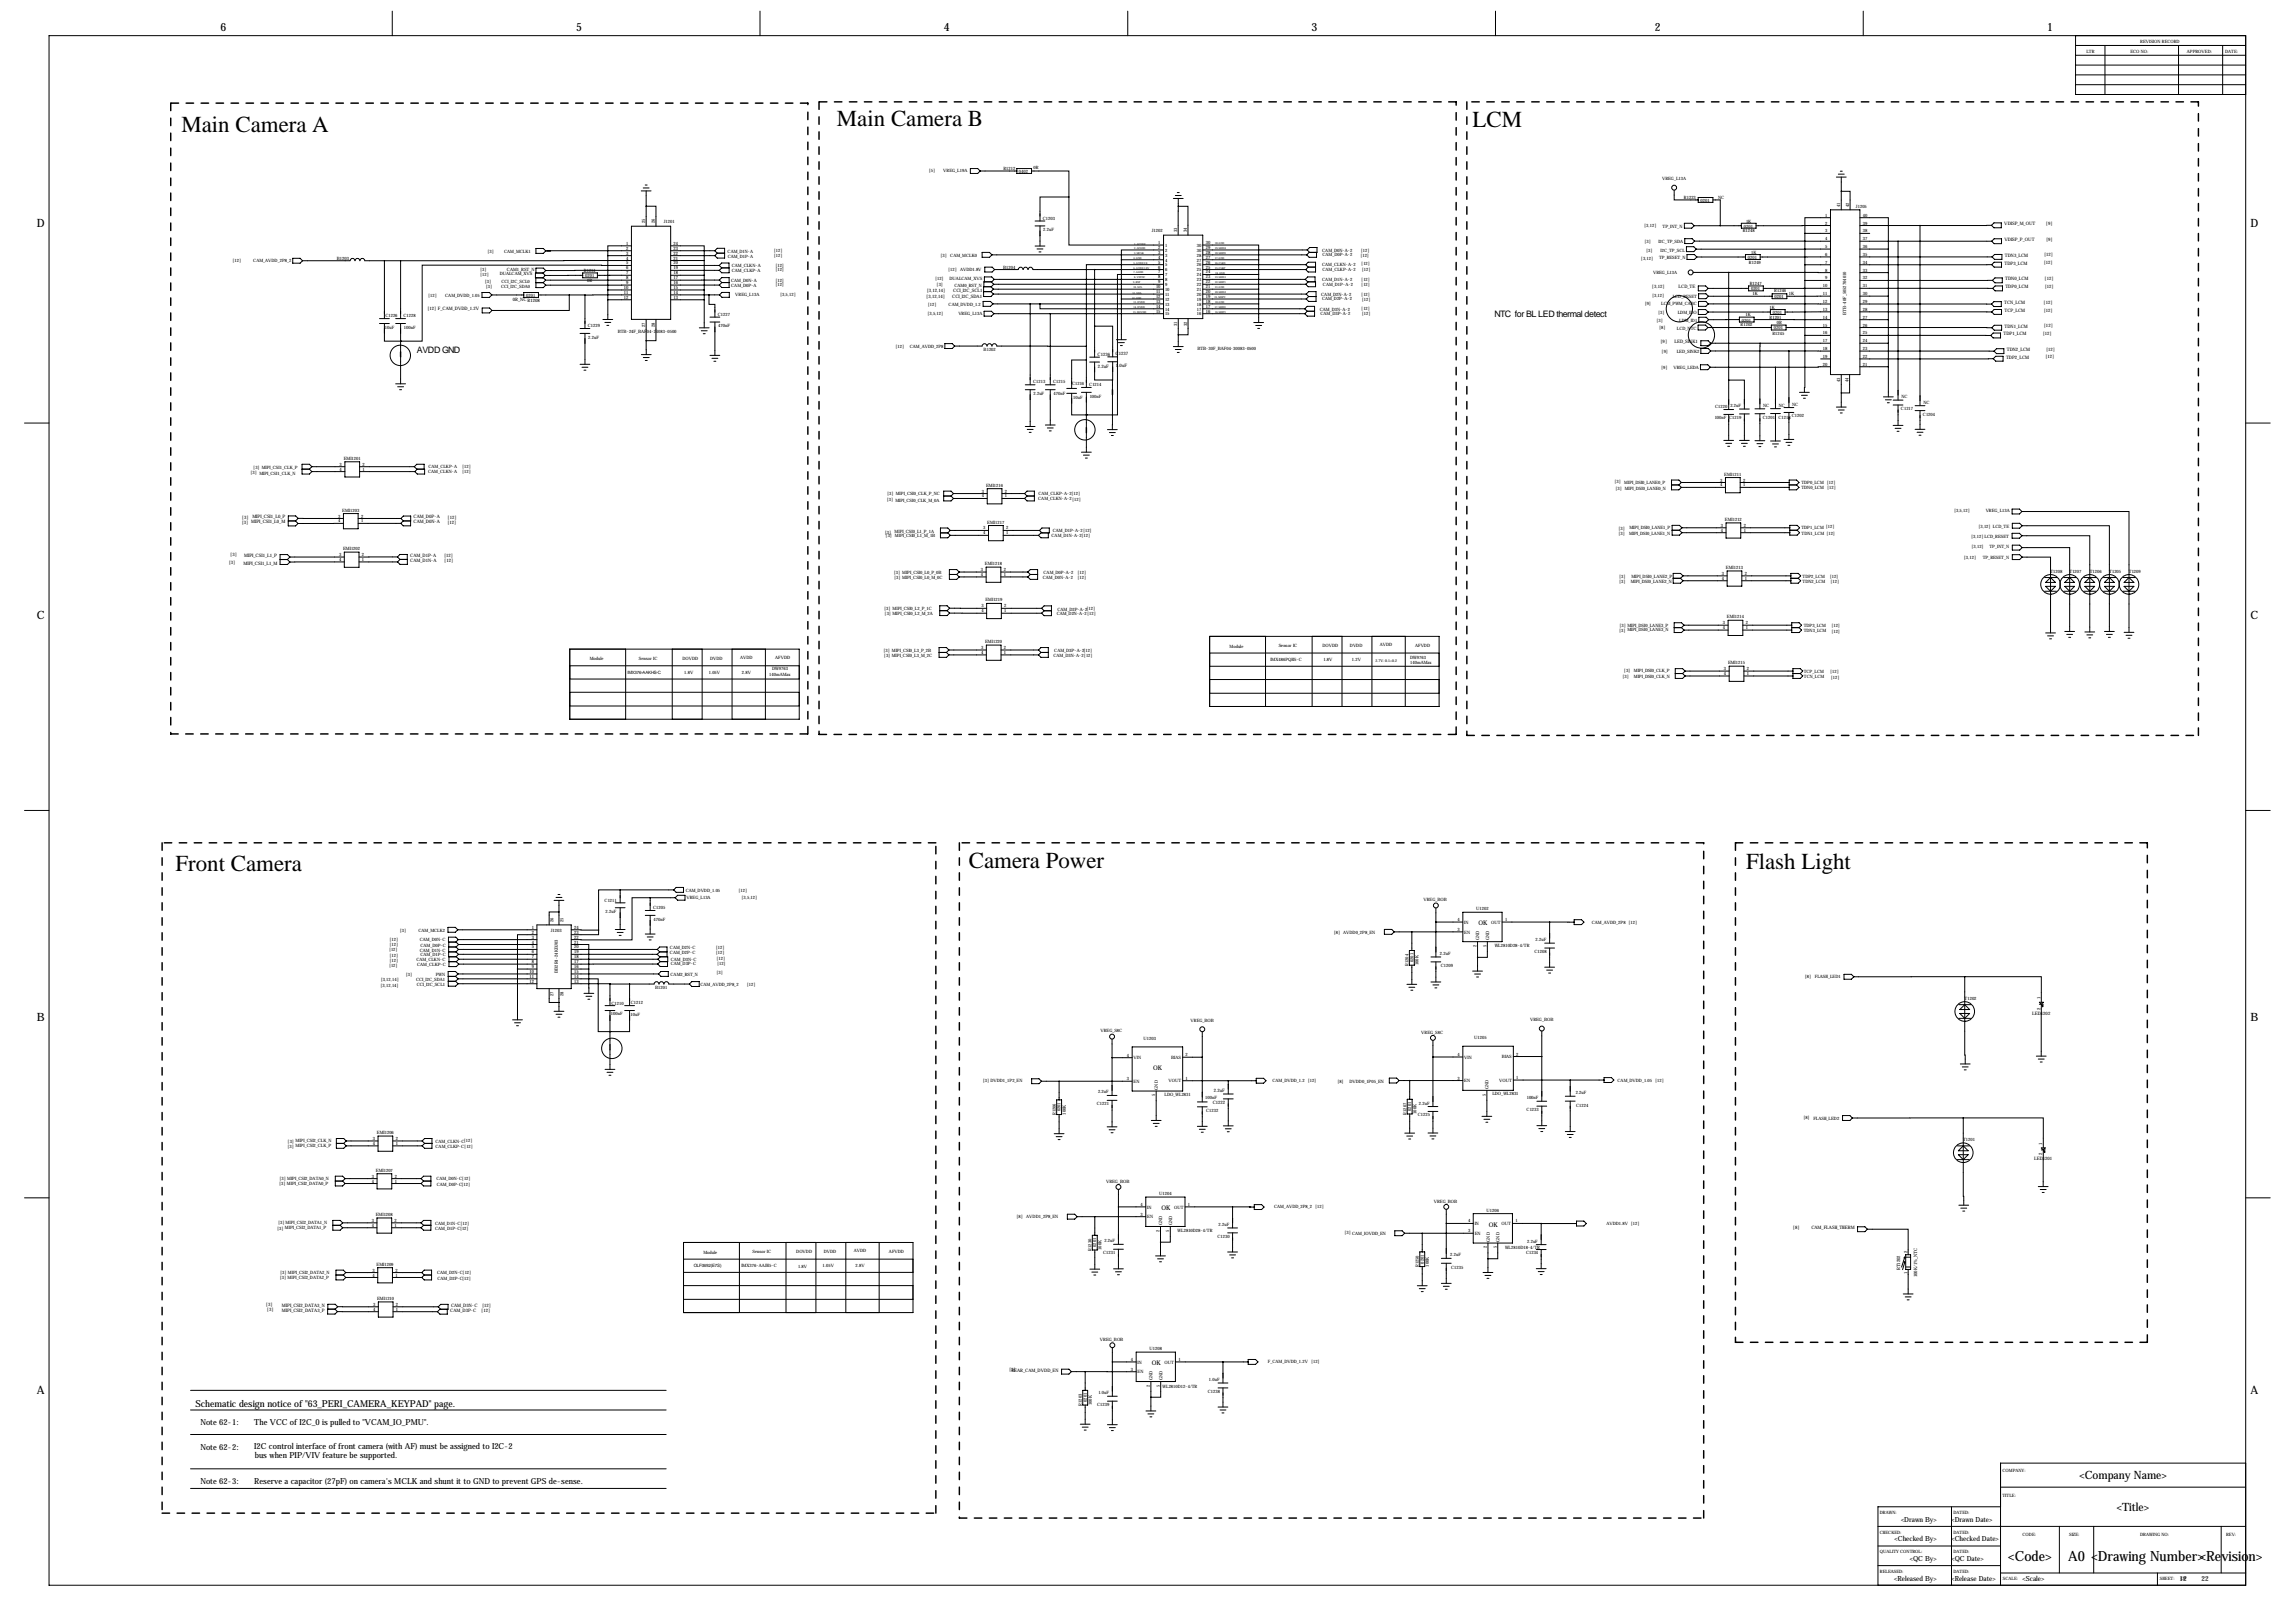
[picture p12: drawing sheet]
<svg xmlns="http://www.w3.org/2000/svg" width="1189mm" height="841mm" viewBox="0 0 1189 841" stroke-linecap="round" stroke-linejoin="round" font-family="sans-serif">
<defs><g id="words">
<g font-size="11.9">
<text x="434" y="65">Main Camera B</text>
<text x="763" y="66">LCM</text>
<text x="94" y="68">Main Camera A</text>
<text x="502" y="450">Camera Power</text>
<text x="91" y="451">Front Camera</text>
<text x="904" y="450">Flash Light</text>
</g>
<g font-size="7.3">
<text x="1040" y="809">&lt;Code&gt;</text>
<text x="1071" y="809">A0 &lt;Drawing Number&gt;&lt;Revision&gt;</text>
</g>
<g font-size="5.9">
<text x="114" y="16">6</text>
<text x="298" y="16">5</text>
<text x="489" y="16">4</text>
<text x="679" y="16">3</text>
<text x="857" y="16">2</text>
<text x="1060" y="16">1</text>
<text x="19" y="118">D</text>
<text x="1166" y="118">D</text>
<text x="19" y="321">C</text>
<text x="1166" y="321">C</text>
<text x="19" y="529">B</text>
<text x="1166" y="529">B</text>
<text x="19" y="722">A</text>
<text x="1166" y="722">A</text>
<text x="1077" y="766">&lt;Company Name&gt;</text>
<text x="1097" y="783">&lt;Title&gt;</text>
</g>
<text font-size="4.9" x="101" y="729">Schematic design notice of &quot;63_PERI_CAMERA_KEYPAD&quot; page.</text>
<g font-size="4.6">
<text x="774" y="164">NTC for BL LED thermal detect</text>
<text x="216" y="183">AVDD GND</text>
</g>
<g font-size="4.3">
<text x="104" y="738">Note 62-1:</text>
<text x="132" y="738">The VCC of I2C_0 is pulled to &quot;VCAM_IO_PMU&quot;.</text>
<text x="104" y="751">Note 62-2:</text>
<text x="132" y="750">I2C control interface of front camera (with AF) must be assigned to I2C-2</text>
<text x="132" y="755">bus when PIP/VIV feature be supported.</text>
<text x="104" y="769">Note 62-3:</text>
<text x="132" y="769">Reserve a capacitor (27pF) on camera's MCLK and shunt it to GND to prevent GPS de-sense.</text>
</g>
<g font-size="3.6">
<text x="985" y="788">&lt;Drawn By&gt;</text>
<text x="1011" y="788">&lt;Drawn Date&gt;</text>
<text x="981" y="798">&lt;Checked By&gt;</text>
<text x="1011" y="798">&lt;Checked Date&gt;</text>
<text x="989" y="809">&lt;QC By&gt;</text>
<text x="1011" y="809">&lt;QC Date&gt;</text>
<text x="981" y="819">&lt;Released By&gt;</text>
<text x="1011" y="819">&lt;Release Date&gt;</text>
<text x="1048" y="819">&lt;Scale&gt;</text>
<text x="1129" y="819">12</text>
<text x="1140" y="819">22</text>
</g>
<g font-size="3.3">
<text x="766" y="479">OK</text>
<text x="597" y="554">OK</text>
<text x="602" y="627">OK</text>
<text x="771" y="635">OK</text>
<text x="597" y="707">OK</text>
</g>
<g font-size="2.4">
<text x="1038" y="117">VDISP_M_OUT</text>
<text x="1060" y="117">[9]</text>
<text x="1038" y="125">VDISP_P_OUT</text>
<text x="1060" y="125">[9]</text>
<text x="1038" y="137">TDP3_LCM</text>
<text x="1039" y="133">TDN3_LCM</text>
<text x="1059" y="137">[12]</text>
<text x="1059" y="133">[12]</text>
<text x="856" y="149">[3,12]</text>
<text x="870" y="149">LCD_TE</text>
<text x="1039" y="145">TDN0_LCM</text>
<text x="1039" y="149">TDP0_LCM</text>
<text x="1059" y="145">[12]</text>
<text x="1059" y="149">[12]</text>
<text x="266" y="156">0R_NC</text>
<text x="480" y="154">[3,12,14]</text>
<text x="480" y="151">[3,12,14]</text>
<text x="493" y="154">CCI_I2C_SDA1</text>
<text x="494" y="151">CCI_I2C_SCL1</text>
<text x="221" y="161">[12] F_CAM_DVDD_1.2V</text>
<text x="273" y="157">R1208</text>
<text x="1038" y="158">TCN_LCM</text>
<text x="1038" y="162">TCP_LCM</text>
<text x="1059" y="157">[12]</text>
<text x="1059" y="161">[12]</text>
<text x="1038" y="174">TDP1_LCM</text>
<text x="1038" y="170">TDN1_LCM</text>
<text x="1058" y="174">[12]</text>
<text x="1059" y="170">[12]</text>
<text x="860" y="178">[9]</text>
<text x="867" y="178">LED_SINK1</text>
<text x="569" y="184">C1236</text>
<text x="578" y="184">C1237</text>
<text x="1039" y="186">TDP2_LCM</text>
<text x="1040" y="182">TDN2_LCM</text>
<text x="1060" y="186">[12]</text>
<text x="1060" y="182">[12]</text>
<text x="569" y="190">2.2uF</text>
<text x="578" y="190">1.0uF</text>
<text x="125" y="269">[3]</text>
<text x="131" y="269">MIPI_CSI1_L0_P</text>
<text x="214" y="269">CAM_D0P-A</text>
<text x="232" y="269">[12]</text>
<text x="125" y="271">[3] MIPI_CSI1_L0_M</text>
<text x="214" y="271">CAM_D0N-A</text>
<text x="232" y="271">[12]</text>
<text x="118" y="292">[3]</text>
<text x="119" y="288">[3]</text>
<text x="126" y="292">MIPI_CSI1_L1_M</text>
<text x="126" y="289">MIPI_CSI1_L1_P</text>
<text x="212" y="288">CAM_D1P-A</text>
<text x="213" y="291">CAM_D1N-A</text>
<text x="230" y="289">[12]</text>
<text x="230" y="291">[12]</text>
<text x="1057" y="518" transform="rotate(-90 1057 518)">1</text>
<text x="1053" y="526">LED1202</text>
<text x="1057" y="523" transform="rotate(-90 1057 523)">2</text>
<text x="629" y="566">2.2uF</text>
<text x="628" y="572">C1222</text>
<text x="1058" y="593" transform="rotate(-90 1058 593)">1</text>
<text x="1058" y="598" transform="rotate(-90 1058 598)">2</text>
<text x="1054" y="601">LED1201</text>
<text x="929" y="637">[8]</text>
<text x="938" y="637">CAM_FLASH_THERM</text>
<text x="988" y="649" transform="rotate(-90 988 649)">2</text>
<text x="984" y="658" transform="rotate(-90 984 658)">RT1202</text>
<text x="988" y="660" transform="rotate(-90 988 660)">1</text>
<text x="993" y="662" transform="rotate(-90 993 662)">100K/1%_NTC</text>
<text x="138" y="677">[3]</text>
<text x="146" y="677">MIPI_CSI2_DATA3_N</text>
<text x="234" y="677">CAM_D3N-C</text>
<text x="250" y="677">[12]</text>
<text x="138" y="679">[3]</text>
<text x="146" y="679">MIPI_CSI2_DATA3_P</text>
<text x="233" y="679">CAM_D3P-C</text>
<text x="249" y="680">[12]</text>
<text x="523" y="710">[3]</text>
<text x="524" y="710">REAR_CAM_DVDD_EN</text>
</g>
<g font-size="2.3">
<text x="1109" y="22">REVISION RECORD</text>
<text x="1081" y="27">LTR</text>
<text x="1104" y="27">ECO NO:</text>
<text x="1133" y="27">APPROVED:</text>
<text x="1153" y="27">DATE:</text>
<text x="481" y="89">[5]</text>
<text x="489" y="89">VREG_L19A</text>
<text x="520" y="88">R1212</text>
<text x="528" y="90">0402</text>
<text x="535" y="88">0R</text>
<text x="861" y="93">VREG_L13A</text>
<text x="872" y="103">R1223</text>
<text x="881" y="105">0201</text>
<text x="890" y="103">NC</text>
<text x="953" y="107" transform="rotate(-90 953 107)">41</text>
<text x="958" y="107" transform="rotate(-90 958 107)">42</text>
<text x="961" y="108">J1205</text>
<text x="540" y="114">C1203</text>
<text x="946" y="112">1</text>
<text x="965" y="112">40</text>
<text x="334" y="116" transform="rotate(-90 334 116)">25</text>
<text x="339" y="116" transform="rotate(-90 339 116)">26</text>
<text x="344" y="116">J1201</text>
<text x="540" y="120">2.2uF</text>
<text x="852" y="118">[3,12]</text>
<text x="861" y="118">TP_INT_N</text>
<text x="903" y="118">0201</text>
<text x="904" y="115">1K</text>
<text x="946" y="116">2</text>
<text x="965" y="116">39</text>
<text x="597" y="120">J1202</text>
<text x="610" y="120" transform="rotate(-90 610 120)">33</text>
<text x="615" y="120" transform="rotate(-90 615 120)">34</text>
<text x="852" y="126">[3]</text>
<text x="859" y="126">I2C_TP_SDA</text>
<text x="903" y="120">R1248</text>
<text x="946" y="120">3</text>
<text x="946" y="124">4</text>
<text x="965" y="120">38</text>
<text x="965" y="124">37</text>
<text x="252" y="131">[3]</text>
<text x="261" y="131">CAM_MCLK1</text>
<text x="324" y="127">1</text>
<text x="324" y="129">2</text>
<text x="324" y="132">3</text>
<text x="349" y="132">22</text>
<text x="349" y="129">23</text>
<text x="349" y="127">24</text>
<text x="377" y="131">CAM_D1N-A</text>
<text x="401" y="131">[12]</text>
<text x="600" y="132">3</text>
<text x="600" y="129">2</text>
<text x="600" y="126">1</text>
<text x="604" y="130">2</text>
<text x="604" y="128">1</text>
<text x="620" y="130">30</text>
<text x="620" y="128">30</text>
<text x="625" y="132">28</text>
<text x="625" y="129">29</text>
<text x="625" y="126">30</text>
<text x="685" y="130">CAM_D0N-A-2</text>
<text x="705" y="131">[12]</text>
<text x="853" y="130">[3]</text>
<text x="860" y="130">I2C_TP_SCL</text>
<text x="907" y="132">1K</text>
<text x="946" y="129">5</text>
<text x="965" y="129">36</text>
<text x="120" y="136">[12]</text>
<text x="131" y="136">CAM_AVDD_2P8_2</text>
<text x="175" y="135">B1203</text>
<text x="324" y="134">4</text>
<text x="324" y="137">5</text>
<text x="349" y="137">20</text>
<text x="349" y="134">21</text>
<text x="377" y="133">CAM_D1P-A</text>
<text x="401" y="133">[12]</text>
<text x="487" y="133">[3]</text>
<text x="492" y="133">CAM_MCLK0</text>
<text x="600" y="134">4</text>
<text x="600" y="137">5</text>
<text x="604" y="135">4</text>
<text x="604" y="138">5</text>
<text x="604" y="133">3</text>
<text x="620" y="135">27</text>
<text x="620" y="138">26</text>
<text x="620" y="133">28</text>
<text x="625" y="134">27</text>
<text x="625" y="137">26</text>
<text x="685" y="138">CAM_CLKN-A-2</text>
<text x="685" y="133">CAM_D0P-A-2</text>
<text x="705" y="133">[12]</text>
<text x="705" y="137">[12]</text>
<text x="850" y="134">[3,12]</text>
<text x="859" y="134">TP_RESET_N</text>
<text x="905" y="134">0201</text>
<text x="906" y="137">R1249</text>
<text x="946" y="133">6</text>
<text x="946" y="137">7</text>
<text x="965" y="133">35</text>
<text x="965" y="137">34</text>
<text x="249" y="140">[3]</text>
<text x="249" y="143">[12]</text>
<text x="259" y="143">DUALCAM_XVS</text>
<text x="263" y="140">CAM1_RST_N</text>
<text x="303" y="141">R1251</text>
<text x="303" y="144">0201</text>
<text x="324" y="140">6</text>
<text x="324" y="142">7</text>
<text x="349" y="142">18</text>
<text x="349" y="140">19</text>
<text x="379" y="139">CAM_CLKN-A</text>
<text x="379" y="141">CAM_CLKP-A</text>
<text x="402" y="138">[12]</text>
<text x="402" y="140">[12]</text>
<text x="491" y="140">[12] AVDD1.8V</text>
<text x="520" y="139">B1204</text>
<text x="600" y="139">6</text>
<text x="600" y="142">7</text>
<text x="604" y="141">6</text>
<text x="604" y="143">7</text>
<text x="620" y="141">25</text>
<text x="620" y="143">24</text>
<text x="625" y="139">25</text>
<text x="625" y="142">24</text>
<text x="685" y="140">CAM_CLKP-A-2</text>
<text x="705" y="140">[12]</text>
<text x="856" y="142">VREG_L13A</text>
<text x="946" y="141">8</text>
<text x="965" y="141">33</text>
<text x="251" y="147">[3]</text>
<text x="252" y="149">[3]</text>
<text x="260" y="149">CCI_I2C_SDA0</text>
<text x="260" y="146">CCI_I2C_SCL0</text>
<text x="304" y="146">0R</text>
<text x="323" y="150">10</text>
<text x="324" y="145">8</text>
<text x="324" y="147">9</text>
<text x="349" y="150">15</text>
<text x="349" y="147">16</text>
<text x="349" y="145">17</text>
<text x="379" y="146">CAM_D0N-A</text>
<text x="379" y="149">CAM_D0P-A</text>
<text x="402" y="146">[12]</text>
<text x="402" y="148">[12]</text>
<text x="484" y="145">[12]</text>
<text x="485" y="148">[3]</text>
<text x="492" y="145">DUALCAM_XVS</text>
<text x="494" y="149">CAM0_RST_N</text>
<text x="599" y="149">10</text>
<text x="600" y="144">8</text>
<text x="600" y="147">9</text>
<text x="604" y="146">8</text>
<text x="604" y="148">9</text>
<text x="620" y="146">23</text>
<text x="620" y="148">22</text>
<text x="625" y="144">23</text>
<text x="625" y="147">22</text>
<text x="625" y="149">21</text>
<text x="685" y="146">CAM_D1N-A-2</text>
<text x="685" y="148">CAM_D1P-A-2</text>
<text x="705" y="146">[12]</text>
<text x="705" y="148">[12]</text>
<text x="906" y="147">R1247</text>
<text x="944" y="149">10</text>
<text x="946" y="145">9</text>
<text x="965" y="145">32</text>
<text x="965" y="149">31</text>
<text x="222" y="154">[12]</text>
<text x="231" y="154">CAM_DVDD_1.05</text>
<text x="273" y="154">0201</text>
<text x="323" y="152">11</text>
<text x="323" y="155">12</text>
<text x="349" y="155">13</text>
<text x="349" y="152">14</text>
<text x="381" y="154">VREG_L13A</text>
<text x="404" y="153">[3,5,12]</text>
<text x="599" y="152">11</text>
<text x="599" y="154">12</text>
<text x="604" y="151">10</text>
<text x="604" y="153">11</text>
<text x="604" y="156">12</text>
<text x="620" y="151">21</text>
<text x="620" y="153">20</text>
<text x="620" y="156">19</text>
<text x="625" y="152">20</text>
<text x="625" y="154">19</text>
<text x="684" y="153">CAM_D2N-A-2</text>
<text x="685" y="156">CAM_D2P-A-2</text>
<text x="705" y="153">[12]</text>
<text x="705" y="156">[12]</text>
<text x="856" y="154">[3,12]</text>
<text x="866" y="154">LCD_RESET</text>
<text x="907" y="150">0201</text>
<text x="908" y="153">1K</text>
<text x="919" y="151">R1246</text>
<text x="919" y="154">0201</text>
<text x="927" y="153">1K</text>
<text x="944" y="153">11</text>
<text x="965" y="153">30</text>
<text x="481" y="158">[12]</text>
<text x="491" y="159">CAM_DVDD_1.2</text>
<text x="599" y="157">13</text>
<text x="599" y="159">14</text>
<text x="599" y="162">15</text>
<text x="604" y="158">13</text>
<text x="604" y="161">14</text>
<text x="620" y="158">18</text>
<text x="620" y="161">17</text>
<text x="625" y="157">18</text>
<text x="625" y="159">17</text>
<text x="625" y="162">16</text>
<text x="684" y="161">CAM_D3N-A-2</text>
<text x="705" y="161">[12]</text>
<text x="852" y="158">[9]</text>
<text x="861" y="158">LCM_PWM_CABC</text>
<text x="917" y="160">1K</text>
<text x="944" y="157">12</text>
<text x="944" y="161">13</text>
<text x="965" y="157">29</text>
<text x="965" y="161">28</text>
<text x="200" y="164">C1226</text>
<text x="209" y="164">C1228</text>
<text x="372" y="164">C1227</text>
<text x="480" y="163">[3,5,12]</text>
<text x="496" y="163">VREG_L13A</text>
<text x="604" y="163">15</text>
<text x="620" y="163">16</text>
<text x="684" y="163">CAM_D3P-A-2</text>
<text x="705" y="163">[12]</text>
<text x="858" y="167">[3]</text>
<text x="859" y="163">[3]</text>
<text x="869" y="163">LDM_IDO</text>
<text x="870" y="167">LDM_ID1</text>
<text x="902" y="167">0201</text>
<text x="904" y="164">1K</text>
<text x="917" y="165">R1201</text>
<text x="918" y="163">0201</text>
<text x="920" y="168">0R</text>
<text x="944" y="165">14</text>
<text x="956" y="163" transform="rotate(-90 956 163)">BTB-40F_5052704010</text>
<text x="965" y="165">27</text>
<text x="199" y="170">10uF</text>
<text x="209" y="170">100nF</text>
<text x="305" y="169">C1229</text>
<text x="320" y="172">BTB-24F_BAF04-24083-0500</text>
<text x="334" y="169" transform="rotate(-90 334 169)">27</text>
<text x="339" y="169" transform="rotate(-90 339 169)">28</text>
<text x="372" y="170">470nF</text>
<text x="610" y="169" transform="rotate(-90 610 169)">31</text>
<text x="615" y="169" transform="rotate(-90 615 169)">32</text>
<text x="860" y="171">[8]</text>
<text x="869" y="171">LCD_NTC</text>
<text x="902" y="169">R1202</text>
<text x="918" y="173">R1245</text>
<text x="919" y="171">0201</text>
<text x="944" y="169">15</text>
<text x="944" y="173">16</text>
<text x="965" y="169">26</text>
<text x="965" y="173">25</text>
<text x="305" y="176">2.2uF</text>
<text x="944" y="177">17</text>
<text x="965" y="177">24</text>
<text x="464" y="180">[12]</text>
<text x="471" y="180">CAM_AVDD_2P8</text>
<text x="510" y="182">B1202</text>
<text x="620" y="181">BTB-30F_BAF04-30083-0500</text>
<text x="861" y="183">[9]</text>
<text x="869" y="183">LED_SINK2</text>
<text x="944" y="181">18</text>
<text x="944" y="185">19</text>
<text x="965" y="181">23</text>
<text x="965" y="185">22</text>
<text x="861" y="191">[9]</text>
<text x="867" y="191">VREG_LEDA</text>
<text x="944" y="189">20</text>
<text x="965" y="189">21</text>
<text x="953" y="198" transform="rotate(-90 953 198)">43</text>
<text x="958" y="198" transform="rotate(-90 958 198)">44</text>
<text x="535" y="199">C1213</text>
<text x="546" y="199">C1215</text>
<text x="555" y="199">C1216</text>
<text x="564" y="200">C1214</text>
<text x="535" y="205">2.2uF</text>
<text x="546" y="205">470nF</text>
<text x="556" y="206">10uF</text>
<text x="564" y="206">100nF</text>
<text x="985" y="206">NC</text>
<text x="996" y="209">NC</text>
<text x="888" y="211">C1220</text>
<text x="896" y="211">2.2uF</text>
<text x="913" y="211">NC</text>
<text x="921" y="211">NC</text>
<text x="928" y="210">NC</text>
<text x="985" y="212">C1217</text>
<text x="996" y="215">C1204</text>
<text x="888" y="217">100nF</text>
<text x="896" y="217">C1219</text>
<text x="913" y="217">C1201</text>
<text x="921" y="217">C1218 C1202</text>
<text x="178" y="238">EMI1201</text>
<text x="130" y="246">[3] MIPI_CSI1_CLK_N</text>
<text x="131" y="243">[3] MIPI_CSI1_CLK_P</text>
<text x="176" y="241">3</text>
<text x="176" y="244">4</text>
<text x="188" y="241">2</text>
<text x="188" y="244">1</text>
<text x="222" y="245">CAM_CLKN-A</text>
<text x="222" y="243">CAM_CLKP-A</text>
<text x="239" y="243">[12]</text>
<text x="239" y="245">[12]</text>
<text x="836" y="250">[3]</text>
<text x="841" y="251">MIPI_DSI0_LANE0_P</text>
<text x="891" y="249">3</text>
<text x="891" y="252">4</text>
<text x="893" y="246">EMI1211</text>
<text x="903" y="249">2</text>
<text x="903" y="252">1</text>
<text x="933" y="251">TDP0_LCM [12]</text>
<text x="459" y="256">[3] MIPI_CSI0_CLK_P_NC</text>
<text x="509" y="255">3</text>
<text x="509" y="258">4</text>
<text x="511" y="252">EMI1216</text>
<text x="521" y="255">2</text>
<text x="521" y="258">1</text>
<text x="538" y="256">CAM_CLKP-A-2[12]</text>
<text x="837" y="254">[3] MIPI_DSI0_LANE0_N</text>
<text x="933" y="253">TDN0_LCM [12]</text>
<text x="459" y="260">[3] MIPI_CSI0_CLK_M_0A</text>
<text x="538" y="259">CAM_CLKN-A-2[12]</text>
<text x="175" y="268">3</text>
<text x="177" y="265">EMI1203</text>
<text x="187" y="268">2</text>
<text x="894" y="270">EMI1212</text>
<text x="1012" y="265">[3,5,12]</text>
<text x="1029" y="265">VREG_L13A</text>
<text x="175" y="271">4</text>
<text x="187" y="271">1</text>
<text x="509" y="274">3</text>
<text x="511" y="271">EMI1217</text>
<text x="521" y="274">2</text>
<text x="545" y="276">CAM_D1P-A-2[12]</text>
<text x="838" y="274">[3]</text>
<text x="844" y="274">MIPI_DSI0_LANE1_P</text>
<text x="891" y="273">3</text>
<text x="891" y="275">4</text>
<text x="903" y="273">2</text>
<text x="903" y="275">1</text>
<text x="933" y="274">TDP1_LCM [12]</text>
<text x="1025" y="274">[3,12] LCD_TE</text>
<text x="458" y="276">[3]</text>
<text x="459" y="278">[3] MIPI_CSI0_L1_M_1B</text>
<text x="463" y="276">MIPI_CSI0_L1_P_1A</text>
<text x="509" y="277">4</text>
<text x="521" y="277">1</text>
<text x="545" y="278">CAM_D1N-A-2[12]</text>
<text x="838" y="277">[3]</text>
<text x="844" y="277">MIPI_DSI0_LANE1_N</text>
<text x="933" y="277">TDN1_LCM [12]</text>
<text x="1021" y="279">[3,12] LCD_RESET</text>
<text x="178" y="285">EMI1202</text>
<text x="1021" y="284">[3,12]</text>
<text x="1031" y="284">TP_INT_N</text>
<text x="176" y="288">3</text>
<text x="176" y="291">4</text>
<text x="188" y="288">2</text>
<text x="188" y="291">1</text>
<text x="510" y="293">EMI1218</text>
<text x="1017" y="290">[3,12]</text>
<text x="1027" y="290">TP_RESET_N</text>
<text x="463" y="297">[3] MIPI_CSI0_L0_P_0B</text>
<text x="463" y="300">[3] MIPI_CSI0_L0_M_0C</text>
<text x="508" y="296">3</text>
<text x="508" y="298">4</text>
<text x="520" y="296">2</text>
<text x="520" y="298">1</text>
<text x="540" y="300">CAM_D0N-A-2</text>
<text x="541" y="297">CAM_D0P-A-2</text>
<text x="558" y="300">[12]</text>
<text x="558" y="297">[12]</text>
<text x="839" y="299">[3]</text>
<text x="845" y="299">MIPI_DSI0_LANE2_P</text>
<text x="892" y="298">3</text>
<text x="894" y="295">EMI1213</text>
<text x="904" y="298">2</text>
<text x="934" y="299">TDP2_LCM</text>
<text x="948" y="299">[12]</text>
<text x="1062" y="297">T1208</text>
<text x="1072" y="297">T1207</text>
<text x="1082" y="297">T1206</text>
<text x="1093" y="297">T1205</text>
<text x="1103" y="297">T1209</text>
<text x="839" y="302">[3]</text>
<text x="845" y="302">MIPI_DSI0_LANE2_N</text>
<text x="892" y="300">4</text>
<text x="904" y="300">1</text>
<text x="934" y="302">TDN2_LCM</text>
<text x="948" y="302">[12]</text>
<text x="510" y="312">EMI1219</text>
<text x="458" y="316">[3] MIPI_CSI0_L2_P_1C</text>
<text x="508" y="315">3</text>
<text x="508" y="317">4</text>
<text x="520" y="315">2</text>
<text x="520" y="317">1</text>
<text x="548" y="316">CAM_D2P-A-2[12]</text>
<text x="458" y="319">[3] MIPI_CSI0_L2_M_2A</text>
<text x="547" y="319">CAM_D2N-A-2[12]</text>
<text x="892" y="323">3</text>
<text x="895" y="320">EMI1214</text>
<text x="904" y="323">2</text>
<text x="839" y="327">[3] MIPI_DSI0_LANE3_N</text>
<text x="839" y="325">[3] MIPI_DSI0_LANE3_P</text>
<text x="892" y="326">4</text>
<text x="904" y="326">1</text>
<text x="934" y="325">TDP3_LCM</text>
<text x="934" y="328">TDN3_LCM</text>
<text x="949" y="325">[12]</text>
<text x="949" y="328">[12]</text>
<text x="510" y="333">EMI1220</text>
<text x="637" y="335">Module</text>
<text x="662" y="335">Sensor IC</text>
<text x="685" y="335">DOVDD</text>
<text x="699" y="335">DVDD</text>
<text x="715" y="335">AVDD</text>
<text x="733" y="335">AFVDD</text>
<text x="331" y="342">Sensor IC</text>
<text x="354" y="342">DOVDD</text>
<text x="368" y="342">DVDD</text>
<text x="383" y="341">AVDD</text>
<text x="402" y="342">AFVDD</text>
<text x="458" y="338">[3] MIPI_CSI0_L3_P_2B</text>
<text x="458" y="340">[3] MIPI_CSI0_L3_M_2C</text>
<text x="508" y="336">3</text>
<text x="508" y="339">4</text>
<text x="520" y="336">2</text>
<text x="520" y="339">1</text>
<text x="546" y="340">CAM_D3N-A-2[12]</text>
<text x="546" y="338">CAM_D3P-A-2[12]</text>
<text x="731" y="342">DW9763</text>
<text x="306" y="342">Module</text>
<text x="400" y="347">DW9763</text>
<text x="658" y="342">IMX486PQHS-C</text>
<text x="686" y="342">1.8V</text>
<text x="700" y="343">1.2V</text>
<text x="731" y="344">140mAMax</text>
<text x="893" y="347">3</text>
<text x="895" y="344">EMI1215</text>
<text x="905" y="347">2</text>
<text x="325" y="349">IMX376-AAKHS-C</text>
<text x="354" y="349">1.8V</text>
<text x="367" y="349">1.05V</text>
<text x="384" y="349">2.8V</text>
<text x="399" y="350">140mAMax</text>
<text x="840" y="351">[3]</text>
<text x="841" y="348">[3]</text>
<text x="846" y="348">MIPI_DSI0_CLK_P</text>
<text x="846" y="351">MIPI_DSI0_CLK_N</text>
<text x="893" y="350">4</text>
<text x="905" y="350">1</text>
<text x="934" y="348">TCP_LCM</text>
<text x="934" y="351">TCN_LCM</text>
<text x="948" y="349">[12]</text>
<text x="948" y="352">[12]</text>
<text x="383" y="462">[12]</text>
<text x="313" y="467">C1211</text>
<text x="355" y="462">CAM_DVDD_1.05</text>
<text x="356" y="466">VREG_L13A</text>
<text x="384" y="465">[3,5,12]</text>
<text x="737" y="467">VREG_BOB</text>
<text x="314" y="473">2.2uF</text>
<text x="338" y="471">C1205</text>
<text x="765" y="472">U1202</text>
<text x="287" y="478" transform="rotate(-90 287 478)">26</text>
<text x="292" y="478" transform="rotate(-90 292 478)">25</text>
<text x="339" y="477">470nF</text>
<text x="755" y="477">4</text>
<text x="759" y="479">IN</text>
<text x="772" y="479">OUT</text>
<text x="780" y="477">1</text>
<text x="825" y="478">CAM_AVDD_2P8 [12]</text>
<text x="207" y="483">[3]</text>
<text x="217" y="483">CAM_MCLK2</text>
<text x="275" y="481">1</text>
<text x="275" y="484">2</text>
<text x="285" y="483">J1203</text>
<text x="297" y="484">23</text>
<text x="297" y="481">24</text>
<text x="691" y="484">[8] AVDD0_2P8_EN</text>
<text x="755" y="482">3</text>
<text x="759" y="484">EN</text>
<text x="202" y="488">[12]</text>
<text x="202" y="490">[12]</text>
<text x="217" y="488">CAM_D0N-C</text>
<text x="218" y="491">CAM_D0P-C</text>
<text x="275" y="486">3</text>
<text x="275" y="489">4</text>
<text x="275" y="491">5</text>
<text x="297" y="491">20</text>
<text x="297" y="489">21</text>
<text x="297" y="486">22</text>
<text x="347" y="492">CAM_D2N-C</text>
<text x="371" y="491">[12]</text>
<text x="765" y="490" transform="rotate(-90 765 490)">2</text>
<text x="766" y="487" transform="rotate(-90 766 487)">GND</text>
<text x="770" y="490" transform="rotate(-90 770 490)">5</text>
<text x="771" y="487" transform="rotate(-90 771 487)">GND</text>
<text x="774" y="491">WL2810D28-4/TR</text>
<text x="795" y="488">2.2uF</text>
<text x="202" y="493">[12]</text>
<text x="202" y="496">[12]</text>
<text x="217" y="493">CAM_D1N-C</text>
<text x="218" y="495">CAM_D1P-C</text>
<text x="275" y="494">6</text>
<text x="275" y="496">7</text>
<text x="297" y="496">18</text>
<text x="297" y="494">19</text>
<text x="347" y="494">CAM_D2P-C</text>
<text x="347" y="498">CAM_D3N-C</text>
<text x="371" y="494">[12]</text>
<text x="371" y="497">[12]</text>
<text x="746" y="495">2.2uF</text>
<text x="795" y="494">C1208</text>
<text x="202" y="501">[12]</text>
<text x="202" y="498">[12]</text>
<text x="216" y="498">CAM_CLKN-C</text>
<text x="216" y="501">CAM_CLKP-C</text>
<text x="274" y="504">10</text>
<text x="275" y="499">8</text>
<text x="275" y="501">9</text>
<text x="289" y="504" transform="rotate(-90 289 504)">BB2R4-24KBJ03</text>
<text x="297" y="504">15</text>
<text x="297" y="501">16</text>
<text x="297" y="499">17</text>
<text x="347" y="500">CAM_D3P-C</text>
<text x="371" y="500">[12]</text>
<text x="730" y="500" transform="rotate(-90 730 500)">R1204</text>
<text x="732" y="498" transform="rotate(-90 732 498)">0201</text>
<text x="735" y="500" transform="rotate(-90 735 500)">100K</text>
<text x="746" y="501">C1209</text>
<text x="197" y="508">[3,12,14]</text>
<text x="210" y="506">[3]</text>
<text x="216" y="508">CCI_I2C_SDA1</text>
<text x="226" y="506">PWN</text>
<text x="274" y="507">11</text>
<text x="274" y="509">12</text>
<text x="297" y="509">13</text>
<text x="297" y="507">14</text>
<text x="347" y="505">CAM2_RST_N</text>
<text x="371" y="505">[3]</text>
<text x="935" y="507">[8]</text>
<text x="940" y="507">FLASH_LED1</text>
<text x="197" y="511">[3,12,14]</text>
<text x="216" y="511">CCI_I2C_SCL1</text>
<text x="287" y="516" transform="rotate(-90 287 516)">27</text>
<text x="292" y="516" transform="rotate(-90 292 516)">28</text>
<text x="339" y="513">B1201</text>
<text x="363" y="511">CAM_AVDD_2P8_2</text>
<text x="387" y="511">[12]</text>
<text x="317" y="520">C1210</text>
<text x="327" y="520">C1212</text>
<text x="1018" y="518">T1202</text>
<text x="316" y="526">100nF</text>
<text x="327" y="526">10uF</text>
<text x="617" y="529">VREG_BOB</text>
<text x="793" y="529">VREG_BOB</text>
<text x="570" y="535">VREG_S8C</text>
<text x="592" y="538">U1203</text>
<text x="736" y="535">VREG_S8C</text>
<text x="764" y="538">U1205</text>
<text x="584" y="547">4</text>
<text x="587" y="549">VIN</text>
<text x="607" y="549">BIAS</text>
<text x="614" y="547">2</text>
<text x="755" y="547">4</text>
<text x="759" y="548">VIN</text>
<text x="778" y="548">BIAS</text>
<text x="785" y="547">2</text>
<text x="509" y="560">[3] DVDD1_1P2_EN</text>
<text x="584" y="560">3</text>
<text x="587" y="561">EN</text>
<text x="605" y="561">VOUT</text>
<text x="614" y="559">1</text>
<text x="659" y="561">CAM_DVDD_1.2 [12]</text>
<text x="693" y="561">[8]</text>
<text x="699" y="561">DVDD0_1P05_EN</text>
<text x="755" y="559">3</text>
<text x="759" y="561">EN</text>
<text x="777" y="560">VOUT</text>
<text x="785" y="559">1</text>
<text x="838" y="560">CAM_DVDD_1.05 [12]</text>
<text x="569" y="566">2.2uF</text>
<text x="598" y="568" transform="rotate(-90 598 568)">5</text>
<text x="600" y="564" transform="rotate(-90 600 564)">GND</text>
<text x="603" y="568">LDO_WL2831</text>
<text x="624" y="569">100nF</text>
<text x="770" y="567" transform="rotate(-90 770 567)">5</text>
<text x="771" y="564" transform="rotate(-90 771 564)">GND</text>
<text x="773" y="567">LDO_WL2831</text>
<text x="791" y="569">100nF</text>
<text x="816" y="567">2.2uF</text>
<text x="549" y="576" transform="rotate(-90 549 576)">0201</text>
<text x="568" y="573">C1221</text>
<text x="731" y="575" transform="rotate(-90 731 575)">0201</text>
<text x="735" y="572">2.2uF</text>
<text x="791" y="576">C1233</text>
<text x="816" y="573">C1224</text>
<text x="547" y="578" transform="rotate(-90 547 578)">R1206</text>
<text x="552" y="577" transform="rotate(-90 552 577)">100K</text>
<text x="625" y="576">C1232</text>
<text x="729" y="577" transform="rotate(-90 729 577)">R1207</text>
<text x="734" y="577" transform="rotate(-90 734 577)">100K</text>
<text x="734" y="578">C1225</text>
<text x="934" y="580">[8]</text>
<text x="939" y="580">FLASH_LED2</text>
<text x="195" y="587">EMI1206</text>
<text x="149" y="592">[3] MIPI_CSI2_CLK_N</text>
<text x="193" y="590">3</text>
<text x="193" y="593">4</text>
<text x="205" y="590">2</text>
<text x="205" y="593">1</text>
<text x="226" y="592">CAM_CLKN-C[12]</text>
<text x="1017" y="591">T1201</text>
<text x="149" y="594">[3] MIPI_CSI2_CLK_P</text>
<text x="226" y="595">CAM_CLKP-C[12]</text>
<text x="145" y="611">[3] MIPI_CSI2_DATA0_N</text>
<text x="193" y="610">3</text>
<text x="195" y="607">EMI1207</text>
<text x="204" y="610">2</text>
<text x="226" y="611">CAM_D0N-C[12]</text>
<text x="145" y="614">[3] MIPI_CSI2_DATA0_P</text>
<text x="193" y="613">4</text>
<text x="204" y="613">1</text>
<text x="226" y="614">CAM_D0P-C[12]</text>
<text x="573" y="613">VREG_BOB</text>
<text x="600" y="619">U1204</text>
<text x="743" y="623">VREG_BOB</text>
<text x="195" y="630">EMI1208</text>
<text x="591" y="625">4</text>
<text x="591" y="630">3</text>
<text x="594" y="626">IN</text>
<text x="608" y="626">OUT</text>
<text x="615" y="625">1</text>
<text x="660" y="626">CAM_AVDD_2P8_2 [12]</text>
<text x="770" y="628">U1206</text>
<text x="144" y="634">[3] MIPI_CSI2_DATA1_N</text>
<text x="193" y="633">3</text>
<text x="193" y="635">4</text>
<text x="204" y="633">2</text>
<text x="204" y="635">1</text>
<text x="225" y="634">CAM_D1N-C[12]</text>
<text x="527" y="631">[8]</text>
<text x="532" y="631">AVDD1_2P8_EN</text>
<text x="594" y="631">EN</text>
<text x="602" y="635" transform="rotate(-90 602 635)">GND</text>
<text x="607" y="635" transform="rotate(-90 607 635)">GND</text>
<text x="631" y="635">2.2uF</text>
<text x="760" y="633">4</text>
<text x="764" y="635">IN</text>
<text x="778" y="635">OUT</text>
<text x="785" y="633">1</text>
<text x="832" y="634">AVDD1.8V [12]</text>
<text x="144" y="637">[3] MIPI_CSI2_DATA1_P</text>
<text x="225" y="637">CAM_D1P-C[12]</text>
<text x="601" y="638" transform="rotate(-90 601 638)">2</text>
<text x="606" y="638" transform="rotate(-90 606 638)">5</text>
<text x="610" y="638">WL2810D28-4/TR</text>
<text x="631" y="641">C1230</text>
<text x="696" y="639">[3] CAM_IOVDD_EN</text>
<text x="760" y="638">3</text>
<text x="764" y="640">EN</text>
<text x="565" y="648" transform="rotate(-90 565 648)">R1230</text>
<text x="568" y="646" transform="rotate(-90 568 646)">0201</text>
<text x="571" y="647" transform="rotate(-90 571 647)">100K</text>
<text x="572" y="644">2.2uF</text>
<text x="770" y="647" transform="rotate(-90 770 647)">2</text>
<text x="772" y="643" transform="rotate(-90 772 643)">GND</text>
<text x="775" y="647" transform="rotate(-90 775 647)">5</text>
<text x="777" y="643" transform="rotate(-90 777 643)">GND</text>
<text x="780" y="647">WL2810D18-4/TR</text>
<text x="791" y="644">2.2uF</text>
<text x="364" y="649">Module</text>
<text x="390" y="649">Sensor IC</text>
<text x="412" y="649">DOVDD</text>
<text x="427" y="649">DVDD</text>
<text x="442" y="649">AVDD</text>
<text x="461" y="649">AFVDD</text>
<text x="572" y="650">C1231</text>
<text x="751" y="651">2.2uF</text>
<text x="791" y="650">C1234</text>
<text x="145" y="660">[3] MIPI_CSI2_DATA2_N</text>
<text x="193" y="659">3</text>
<text x="195" y="656">EMI1209</text>
<text x="205" y="659">2</text>
<text x="226" y="660">CAM_D2N-C[12]</text>
<text x="359" y="656">OLF0692(E7S)</text>
<text x="384" y="656">IMX376-AAJH5-C</text>
<text x="413" y="657">1.8V</text>
<text x="426" y="656">1.05V</text>
<text x="443" y="656">2.8V</text>
<text x="735" y="656" transform="rotate(-90 735 656)">R1250</text>
<text x="738" y="654" transform="rotate(-90 738 654)">0201</text>
<text x="740" y="656" transform="rotate(-90 740 656)">100K</text>
<text x="752" y="657">C1235</text>
<text x="145" y="663">[3] MIPI_CSI2_DATA2_P</text>
<text x="193" y="661">4</text>
<text x="205" y="661">1</text>
<text x="227" y="663">CAM_D2P-C[12]</text>
<text x="193" y="676">3</text>
<text x="195" y="673">EMI1210</text>
<text x="205" y="676">2</text>
<text x="193" y="679">4</text>
<text x="205" y="679">1</text>
<text x="570" y="695">VREG_BOB</text>
<text x="595" y="699">U1208</text>
<text x="586" y="705">4</text>
<text x="589" y="706">IN</text>
<text x="603" y="706">OUT</text>
<text x="610" y="705">1</text>
<text x="657" y="706">F_CAM_DVDD_1.2V [12]</text>
<text x="586" y="710">3</text>
<text x="589" y="711">EN</text>
<text x="596" y="718" transform="rotate(-90 596 718)">2</text>
<text x="597" y="715" transform="rotate(-90 597 715)">GND</text>
<text x="601" y="718" transform="rotate(-90 601 718)">5</text>
<text x="602" y="715" transform="rotate(-90 602 715)">GND</text>
<text x="602" y="719">WL2810D12-4/TR</text>
<text x="626" y="715">1.0uF</text>
<text x="569" y="722">1.0uF</text>
<text x="626" y="721">C1238</text>
<text x="560" y="728" transform="rotate(-90 560 728)">R1203</text>
<text x="563" y="726" transform="rotate(-90 563 726)">0201</text>
<text x="566" y="728" transform="rotate(-90 566 728)">100K</text>
<text x="568" y="728">C1239</text>
<text x="1037" y="763">COMPANY:</text>
<text x="1037" y="775">TITLE:</text>
<text x="974" y="784">DRAWN:</text>
<text x="1012" y="784">DATED:</text>
<text x="974" y="794">CHECKED:</text>
<text x="1012" y="794">DATED:</text>
<text x="1048" y="796">CODE:</text>
<text x="1072" y="796">SIZE:</text>
<text x="1109" y="796">DRAWING NO:</text>
<text x="1153" y="796">REV:</text>
<text x="974" y="805">QUALITY CONTROL:</text>
<text x="1012" y="805">DATED:</text>
<text x="974" y="815">RELEASED:</text>
<text x="1012" y="815">DATED:</text>
<text x="1038" y="819">SCALE:</text>
<text x="1119" y="819">SHEET:</text>
<text x="1130" y="819">OF</text>
</g>
<text font-size="2" x="712" y="343">2.7V-0.1+0.2</text>
<g font-size="1.3">
<text x="588" y="129">2-AFGND</text>
<text x="588" y="127">1-AFVDD</text>
<text x="588" y="132">3-MCLK</text>
<text x="629" y="126">30-GND</text>
<text x="629" y="129">29-MDN0</text>
<text x="629" y="132">28-MDP0</text>
<text x="587" y="137">5-AVDD 2.8</text>
<text x="587" y="134">4-GND</text>
<text x="629" y="137">26-CLKN</text>
<text x="629" y="134">27-GND</text>
<text x="587" y="139">6-AVDD 1.8V</text>
<text x="587" y="142">7-AGND</text>
<text x="629" y="139">25-CLKP</text>
<text x="630" y="142">24-GND</text>
<text x="587" y="147">9-RST</text>
<text x="587" y="149">10-SCL</text>
<text x="588" y="144">8-VSYNC</text>
<text x="629" y="144">23-MDN1</text>
<text x="629" y="147">22-MDP1</text>
<text x="629" y="149">21-GND</text>
<text x="586" y="155">12-GND</text>
<text x="587" y="152">11-SDA</text>
<text x="629" y="154">19-MDP2</text>
<text x="629" y="152">20-MDN2</text>
<text x="587" y="160">14-DVDD</text>
<text x="587" y="157">13-DVDD</text>
<text x="629" y="159">17-MDN3</text>
<text x="629" y="157">18-GND</text>
<text x="587" y="162">15-DOVDD</text>
<text x="629" y="162">16-MDP3</text>
</g>
</g></defs>
<g fill="none" stroke="#000" stroke-width=".52">
<path d="M25 18h1138v803h-1138zM203 6v12M394 6v12M584 6v12M775 6v12M965 6v12M1075 18v31h88M1075 34h88M1075 24h88M1075 29h88M1075 39h88M1090 24v25"/>
<path d="M1129 24v25M1151 24v25M1075 44h88M332 99h5M333 97h3M334 96h1M335 99v18M503 87h3l2 2-2 1h-3zM508 89h19M527 87h7v3h-7zM534 89h20v13M610 100h1"/>
<path d="M867 98v6h13M951 92h5M952 90h3M953 89h1M954 99h4v10M954 92v17M327 117h20v48h-20zM335 107h5v10M536 117h5M536 114h5M539 117v10M554 102h-15v12"/>
<path d="M554 102v25h49M608 103h5M609 101h3M610 107v15M610 107h5v15M610 103v4M873 116h3l2 1-2 1h-3zM878 117h24M880 102h7v3h-7zM887 104h4v13M902 116h8v2h-8zM948 117h-38"/>
<path d="M948 113h-13v8M948 109h15v85h-15zM963 113h15v16M963 117h32M995 117v93M1032 117h-37M1032 117l1-2h4v3h-4zM152 134h3l2 1-2 1h-3zM157 135h24a1.3 1.3 0 0 1 2-1 1.3 1.3 0 0 1 1 1 1.3 1.3 0 0 1 1-1 1.3 1.3 0 0 1 1 1 1.3 1.3 0 0 1 2-1 1.3 1.3 0 0 1 1 1h19M199 135v30M208 135v30M278 129h3l2 1-2 1h-3z"/>
<path d="M315 132h12M315 132v33M327 130h-44M327 135h-119M327 137h-108v40h-11M327 127h-12v5M347 127h18v8M347 135h18M347 130h23M347 132h23M347 137h26M365 135v35"/>
<path d="M370 130l2 1M370 130l2-1h3v5h-3l-2-2M372 131h3M372 131l-2 1M373 137l1-1h4v5h-4l-1-1M373 137l1 2M374 139h4M374 139l-1 1M509 131h4l1 1-1 1h-4zM510 138h4l1 2-1 1h-4zM514 132h89M515 140h12a1.4 1.4 0 0 1 2-2 1.3 1.3 0 0 1 1 2 1.3 1.3 0 0 1 1-2 1.4 1.4 0 0 1 2 2 1.3 1.3 0 0 1 1-2 1.3 1.3 0 0 1 1 2h68"/>
<path d="M536 127h5M537 129h3M538 130h1M567 140v45M581 135h22M581 135v41M603 129h-22v6M603 137h-40v42M603 122h20v43h-20zM623 127h29v8M623 135h29M623 137h53"/>
<path d="M623 140h53M623 132h54M623 129h54M652 135v32M676 137l2-1h3v5h-3l-2-1M676 137l2 1M677 129l1-1h4v3h-4l-1 1M677 129l1 2M678 138l-2 2M678 138h3M682 131v2h-4l-1-1M873 124h4l1 1-1 1h-4z"/>
<path d="M874 128h3l2 1-2 1h-3zM874 132h4l1 1-1 1h-4zM878 125h70M879 133h25M904 132h8v2h-8zM935 121h13M935 137h13M935 121v53M948 129h-69M948 133h-36M963 129h15M963 121h6"/>
<path d="M963 125h69M963 133h69M978 129v77M983 125v82M1032 137h-69M1032 125l1-1h4v2h-4zM1032 137l1-1h4v2h-4zM1033 132h4v2h-4l-1-1zM250 152h3l2 1-2 1h-3zM250 160h4l1 1-1 1h-4zM255 153h16M271 152h8v2h-8z"/>
<path d="M278 146h3M279 153h16M281 141l1 2M281 146l2 2M283 145l-2-1h-3v5h3l2-1M283 145h44M283 145l-2 1M283 140l-2 1h-4v3h4l1-1M283 140l-2-1h-3v2M295 153h8M295 153v8h-40M302 143h-20"/>
<path d="M302 141h7v3h-7zM303 153v17M315 150h12M315 155h12M327 140h-44M327 153h-24M327 148h-44M327 143h-18M347 143h18M347 140h26M347 148h26M347 150h18"/>
<path d="M347 153h26M347 155h18M367 153v5h3v6M373 145h-26M373 145l1-1h4v5h-4l-1-1M373 145l1 1M373 153l1-2h4v3h-4zM374 146h4M374 146l-1 2M509 156h4l1 1-1 2h-4zM510 149h3M510 151h3"/>
<path d="M513 151l2 1M513 149l2 1M513 146l2 1M514 157h89M515 150h88M515 152h88M515 150l-2 1M515 147h88M515 147l-2 2M515 145h88M515 145l-1 1h-4v8h3l2-2M515 145l-1-2h-4v3"/>
<path d="M534 157v42M539 157v3h64M581 155h22M603 142h-24v73h-16M623 155h54M623 142h29M623 145h53M623 147h53M623 150h29M623 152h54M623 157h29M623 160h53"/>
<path d="M676 160l1-1h4v5h-4l-1-2M676 160l1 1M676 145l1 1h4v3h-3l-2-2M676 145l1-2h4v3M677 152l1-1h4v5h-4l-1-1M677 152l1 2M678 146l-2 1M678 154h4M678 154l-1 1M877 141h19M880 148h4l1 1-1 2h-4zM880 156h4l1 1-1 2h-4z"/>
<path d="M880 152h4l1 1-1 2h-4zM885 149h21M885 157h63M885 153h33M896 141h52M896 141v71M906 148h7v3h-7zM918 152h8v3h-8zM935 145h13M948 149h-35M948 153h-22M963 149h69"/>
<path d="M963 157l69 1M963 141h15M963 153h15M1032 145h-69M1032 145l1-1h4v2h-4zM1033 156h4v3h-4l-1-1zM1034 148h3v3h-3l-2-2zM197 165h5M197 168h5M199 168v9h9M205 165h5M205 168h5"/>
<path d="M208 177h.1M208 168v14M300 170h6M300 173h6M303 173v16M312 165h5M313 167h3M314 169h1M335 176v8M335 165v11M340 165v11h-5M362 170h5"/>
<path d="M363 171h3M364 173h1M368 164h5M368 167h5M370 167v17M489 178h4l2 1-2 2h-4zM495 179h14a1.3 1.3 0 0 1 1-1 1.3 1.3 0 0 1 1 1 1.3 1.3 0 0 1 2-1 1.3 1.3 0 0 1 1 1 1.3 1.3 0 0 1 1-1 1.3 1.3 0 0 1 1 1h47M510 161h4l1 1-1 2h-4zM515 162h88M544 162v37M563 179v22M567 169h9v16"/>
<path d="M578 176h5M579 177h3M580 179h1M608 180h5M610 165v15M615 165v8h-5M623 162h53M649 167h6M650 169h4M652 170h1M677 161h4M677 161l-1 1"/>
<path d="M880 168h3l2 2-2 1h-3zM880 160h4l1 2-1 1h-4zM880 164h4l1 2-1 1h-4zM881 177h4l1 1-1 1h-4zM885 170h33M885 162h32M886 178h62M901 166h-16M901 164h8v3h-8zM909 166h39M912 178v34M917 160h8v3h-8z"/>
<path d="M918 168h7v3h-7zM925 170h23M935 174h13M935 174v29M948 162h-23M963 162h69M963 170h69M963 174h68M963 178h15M963 166h15M1031 174l2-2h3v3h-3zM1032 162l1-2h4v3h-4z"/>
<path d="M1032 170l1-2h4v3h-4zM205 199h5M208 185v14M300 189h6M301 190h4M303 192h1M332 184h5M333 185h3M334 187h1M368 184h5M369 186h3M370 187h1"/>
<path d="M531 199h5M542 199h5M563 186h-8v15M564 185h6M564 188h6M567 188v9h9M574 185h5M574 187h5M576 197v5M576 187v10M609 181h3M610 183h1"/>
<path d="M881 189h4l1 1-1 1h-4zM881 181h4l1 1-1 1h-4zM886 190h34M886 182h41M896 197h8v15M920 190v22M927 182h21M927 182v29M943 186h5M948 190h-28M954 194v17M958 194v10h-4"/>
<path d="M963 182h70M963 190h15M1033 186h-70M1033 182l1-1h4v2h-4zM1034 185h4v2h-4l-1-1zM13 219h12M206 200h3M207 202h1M531 202h5M534 202v19M542 202h5M544 202v18"/>
<path d="M553 201h5M553 204h5M555 204v11h8M560 201h5M560 203h5M563 215h.1M563 203v19M576 204v19M893 215h5M893 212h5M896 215v13M901 214h5"/>
<path d="M901 212h5M904 214v14M909 214h5M909 212h5M912 214v14M917 214h5M917 212h5M920 214v14M924 214h5M924 211h5M927 214v14M932 203h5"/>
<path d="M933 205h3M934 206h1M951 211h5M952 212h3M953 214h1M976 206h5M977 207h3M978 209h1M981 210h5M981 207h5M983 210v10M992 213h5"/>
<path d="M992 210h5M995 213v9M1163 219h13M179 239h7v8h-7zM531 221h5M532 222h3M533 224h1M542 220h5M543 222h3M544 223h1M560 234h5M561 236h3"/>
<path d="M562 237h1M563 224v10M574 223h5M575 224h3M576 226h1M893 228h5M894 230h3M895 231h1M901 228h5M902 230h3M903 231h1M909 228h5"/>
<path d="M910 230h3M911 231h1M917 228h5M918 230h3M919 231h1M924 228h5M925 229h3M926 231h1M981 220h5M982 222h3M983 223h1M992 222h5"/>
<path d="M993 224h3M994 225h1M156 243h4M160 243l2 1M162 242h17M162 244h17M162 242l-2 1M162 242l-2-2h-4v6h4l2-2M186 242h29M186 244h29M215 242l1 1h4v3h-4l-1-2M215 242l1-2h4v3"/>
<path d="M216 243l-1 1M489 257h4M493 257l1 1M494 256h17M494 258h17M494 256l-1-2h-4v5h4l1-1M494 256l-1 1M511 253h8v8h-8zM519 256h12M519 258h12M531 256l1-2h4v5h-4l-1-1M531 256l1 1"/>
<path d="M532 257l-1 1M532 257h4M866 251h4M870 251l1 1M871 250h23M871 252h23M871 250l-1 1M871 250l-1-1h-4v5h4l1-2M894 247h7v8h-7zM901 250h26M901 252h26M927 251h4"/>
<path d="M927 249h4l1 1-1 1 1 1-1 2h-4zM153 270l1 1M153 270h-4M154 269h24M154 269l-1-2h-4v5h4l1-1M154 269l-1 1M178 271h-24M178 266h8v8h-8zM186 269h22M186 271h22M208 269l1 1M208 269l1-2h4v3h-4l-1 1"/>
<path d="M213 270v2h-4l-1-1M487 276h4M491 276l1 1M492 275l-1-2h-4v6h4l1-2M492 275h20M492 277h20M492 275l-1 1M512 272h8v8h-8zM520 275h18M520 277h18M538 275l2-2h4v3h-5l-1 1M538 275l2 1"/>
<path d="M543 276v3h-4l-1-2M866 275h4M870 275l1 1M871 273h23M871 276h23M871 273l-1-1h-4v5h4l1-1M871 273l-1 2M894 271h8v8h-8zM902 273h25M902 276h25M927 272h4l1 1-1 2 1 1-1 1h-4zM927 275h4"/>
<path d="M1042 276h4l1 2-1 1h-4zM1042 264h4l1 1-1 1h-4zM1042 271h4l1 1-1 2h-4zM1047 278h36v49M1047 265h56v63M1047 272h46v55M145 290h4M149 290l1 1M150 289h28M150 289l-1 1M150 289l-1-2h-4v5h4l1-1M178 291h-28"/>
<path d="M178 286h8v8h-8zM186 291h20M206 288l-20 1M206 288l1-1h4v5h-4l-1-1M206 288l1 2M207 290h4M207 290l-1 1M492 298h4M496 298l1 1M497 296h14M497 299h14M497 296l-1-1h-4v5h4l1-1"/>
<path d="M497 296l-1 2M511 294h7v8h-7zM518 296h14M518 299h14M532 296l2-1h4v5h-4l-2-1M532 296l2 2M534 298h4M534 298l-2 1M867 300h4M871 300l1 1M872 298h23M872 298l-1 2"/>
<path d="M872 298l-1-1h-4v5h4l1-1M895 296h7v8h-7zM902 298h26M928 300h4M928 297h4l1 1-1 2 1 1-1 1h-4zM1042 282h4l1 2-1 1h-4zM1042 287h4l1 2-1 1h-4zM1047 284h25v43M1047 289h15v39M1059 299h7M1062 299l3 3h-5zM1069 299h6"/>
<path d="M1080 299h6M1083 299l2 3h-5zM1090 299h6M1093 299l2 3h-5zM1100 299h6M1103 299l2 3h-5zM487 316h4M491 316l1 2M492 315h19M492 318h19M492 315l-1-1h-4v5h4l1-1M492 315l-1 1"/>
<path d="M511 313h8v7h-8zM519 315h21M519 318h21M540 315l1-1h4v5h-4l-1-1M540 315l1 1M541 316h4M541 316l-1 2M872 301h23M902 301h26M1059 306h6M1060 304h5l-3 2zM1062 308h1"/>
<path d="M1069 306h6M1070 302l2-3 3 3zM1070 304h5l-3 2zM1072 308h1M1080 306h6M1080 304h5l-2 2zM1083 308h.1M1090 306h6M1090 304h5l-2 2zM1093 308h.1M1100 306h6M1100 304h5l-2 2z"/>
<path d="M1103 308h.1M295 336h119v37h-119zM324 336v37M348 336v37M364 336v37M379 336v37M396 336v37M486 338h4M490 338l2 1M492 337h19M492 339h19M492 337l-2-2h-4v5h4l2-1"/>
<path d="M492 337l-2 1M511 334h8v8h-8zM519 337h19M519 339h19M538 337l1-2h4v5h-4l-1-1M538 337l1 1M539 338h4M539 338l-1 1M627 330h118v36h-118zM627 338h118M656 330v36M680 330v36"/>
<path d="M695 330v36M711 330v36M728 330v36M867 325h4M871 325l1 1M872 324h23M872 326h23M872 324l-1 1M872 324l-1-1h-4v5h4l1-2M895 321h8v8h-8zM903 324h25M903 326h25"/>
<path d="M928 325h4M928 323h4l1 1-1 1 1 1-1 2h-4zM1060 328h5M1061 329h3M1062 331h1M1070 327h5M1071 329h3M1072 330h1M1080 327h5M1081 329h3M1082 330h1M1090 327h5"/>
<path d="M1091 329h3M1092 330h1M1100 328h5M1101 329h3M1102 331h1M295 352h119M295 345h119M295 359h119M627 345h118M627 359h118M627 352h118M868 349h4"/>
<path d="M872 349l1 1M873 348h23M873 350h23M873 348l-1 1M873 348l-1-2h-4v5h4l1-1M896 345h7v8h-7zM903 348h26M903 350h26M929 349h4M929 346h4l1 2-1 1 1 1-1 1h-4zM295 366h119M13 420h12"/>
<path d="M1163 420h13M278 479h18v33h-18zM287 466h5M288 465h3M289 463h1M290 472h-6v7M290 466v13M319 468h5M319 470h5M321 461h-11v21M321 461v7M321 470v11"/>
<path d="M321 461h28M334 472h5M334 474h5M337 465h-10v22h-31M337 465v7M337 474v10M337 465h13M349 461l1-1h4v2h-4zM351 464h4v2h-4l-1-1zM744 478h14M744 470v26M758 473h20v15h-20z"/>
<path d="M778 478h25M803 478h12M803 478v11M815 476h4l2 2-2 1h-4zM232 480h4l1 2-1 1h-4zM232 488h4M232 491h4M232 493h4M233 498h3M233 496v5h3l2-2M236 491l1 1M236 493l1 1"/>
<path d="M236 488l2 1M236 498l2 1M237 482h41M237 487l-1-2h-4v11h4l2 1M237 487h41M237 487l-1 1M237 492h41M237 494h41M237 492l-1 1M237 494l-1 2M238 489h40M238 489l-2 2"/>
<path d="M238 497h40M238 499h40M238 497l-2 1M278 484h-10v18M296 489h9v13M296 482h14M296 492h44M296 494h44M296 497h45M310 482v2h-14M319 481h5M320 483h3"/>
<path d="M321 485h1M334 484h5M335 485h3M336 487h1M340 494l2 2h4v5h-4l-1-2M340 492l2-1h4v5M340 492l2 1M341 499h-45M341 497l1 1h4M342 493h4M342 493l-2 1M342 496l-1 1"/>
<path d="M346 498h-4l-1 1M717 481h4l1 2-1 1h-4zM722 483h36M730 492h3v8h-3zM731 483v9M731 500v10M741 498h5M741 496h5M744 498v11M765 488v15M770 488v8h-5M800 491h5"/>
<path d="M800 489h5M803 491v10M232 506h4M232 508h4M236 508l1 2M236 506l1 1M237 504h41M237 504l-1-1h-4v8h4l1-1M237 504l-1 2M237 507h41M237 510h41M237 507l-1 1"/>
<path d="M268 502h10M268 502v26M284 512v7h6M290 512v12M296 507h14v27h6M296 502h9M296 504h45M296 510h20M303 515h5M304 516h3M305 518h1M305 502v13"/>
<path d="M316 510v11M316 510h10M326 510h13M326 510v11M339 510a1.3 1.3 0 0 1 1-2 1.3 1.3 0 0 1 1 2M341 510a1.4 1.4 0 0 1 2-2 1.3 1.3 0 0 1 1 2M342 503h4v3h-4l-1-2zM344 510a1.3 1.3 0 0 1 1-2 1.3 1.3 0 0 1 1 2h11M358 508h4v3h-4l-1-1zM729 510h5M730 511h3M731 513h1"/>
<path d="M741 509h5M742 510h3M743 512h1M763 503h5M764 505h3M765 506h1M800 501h5M801 502h3M802 504h1M955 505h4l1 1-1 1h-4zM1018 506v45M1018 506h39v13"/>
<path d="M1018 506h-58M1056 519h2l-1 1zM266 528h5M267 530h3M268 531h1M287 524h5M288 525h3M289 527h1M313 521h6M313 523h6M316 534h.1M316 523v18"/>
<path d="M324 521h5M324 523h5M326 523v11h-10M576 538v29M623 534v37M742 539v34M799 534v36M1015 520h6M1015 527h6M1015 525h5l-2 2zM1018 520l2 3h-5zM1018 529h.1"/>
<path d="M1056 520h2M1057 520v27M1058 520v1M1058 521h.1M313 554h6M314 555h3M315 557h1M316 544v10M534 559h4l1 1-1 1h-4zM576 548h10M586 542h27v23h-27zM613 560h38"/>
<path d="M613 548h10M636 560v7M651 559h4l1 1-1 1h-4zM720 558h3l2 2-2 1h-3zM725 560h33M730 560v9M742 548h16M758 542h26v23h-26zM784 559h47M784 547h15M813 559v9M831 558h4l1 1-1 2h-4z"/>
<path d="M1015 551h6M1017 553h3M1018 554h1M1055 547h5M1056 549h3M1057 550h1M539 560h47M547 570h3v7h-3zM549 560v10M549 577v10M574 570h5M574 567h5"/>
<path d="M576 570v14M599 565v15M620 573h5M620 571h5M623 573v10M634 569h5M634 567h5M636 569v14M729 569h3v8h-3zM730 577v10M740 576h5M740 573h5"/>
<path d="M742 576v11M768 578h5M769 580h3M770 565v13M796 570h5M796 573h5M799 573v10M811 570h5M811 568h5M813 570v16M954 578h4l2 1-2 1h-4zM1017 579v45"/>
<path d="M1017 579h41v16M1017 579h-57M174 592h4M178 592l1 2M179 591h17M179 594h17M179 591l-1 1M179 591l-1-1h-4v5h4l1-1M196 588h7v8h-7zM203 591h16M203 594h16M219 591l1-1h4v5h-4l-1-1"/>
<path d="M219 591l1 1M220 592h4M220 592l-1 2M546 587h5M547 589h3M548 590h1M574 584h5M575 585h3M576 587h1M596 580h5M597 582h3M598 583h1"/>
<path d="M620 583h5M621 585h3M622 586h1M634 583h5M635 585h3M636 586h1M728 587h5M729 588h3M730 590h1M740 587h5M741 588h3M742 590h1"/>
<path d="M770 581h1M796 583h5M797 585h3M798 586h1M811 586h5M812 588h3M813 589h1M1014 594h6M1014 598h6l-3 3zM1017 594l3 2h-6zM1057 595h2l-1 1zM1057 596h2"/>
<path d="M1058 596v19M1059 596h.1M1059 596v1M1059 597h.1M174 612h3M177 612l2 1M179 610h16M179 613h16M179 610l-2 2M179 610l-2-1h-3v5h3l2-1M195 608h8v8h-8zM203 610h15"/>
<path d="M203 613h15M218 610l1-1h4v5h-4l-1-1M218 610l1 2M219 612h4M219 612l-1 1M579 616v29M1014 601h6M1017 602h1M1056 615h5M1057 616h3M1058 618h1M13 620h12"/>
<path d="M172 635h4M176 635l1 1M177 633h18M177 636h18M177 633l-1-1h-4v5h4l1-1M177 633l-1 2M195 631h8v8h-8zM203 633h15M203 636h15M218 633l1-1h4v5h-4l-1-1M218 633l1 2M219 635h4"/>
<path d="M219 635l-1 1M553 629h4l1 1-1 1h-4zM558 630h36M566 640h2v7h-2zM567 630v10M579 625h15M594 620h20v15h-20zM601 635v16M606 635v8h-5M614 625h25M636 636h5M636 639h5"/>
<path d="M639 625h11M639 625v11M639 639v9M650 624h4l1 1-1 1h-4zM723 638h3l2 1-2 1h-3zM728 639h35M737 639v9M749 634h14M749 626v26M763 629h20v15h-20zM783 634h15M798 634h19"/>
<path d="M798 634v11M817 632h3l2 2-2 1h-3zM962 635h4l1 2-1 1h-4zM967 637h21v13M1015 624h5M1016 626h3M1017 627h1M1163 620h13M179 659h17M179 659l-1 1M179 659l-1-1h-4v5h4l1-1M196 657h7v7h-7z"/>
<path d="M203 659h15M218 659l2-1h4v5h-4l-2-1M218 659l2 1M354 644h119v36h-119zM354 659h119M354 652h119M383 644v36M407 644v36M423 644v36M438 644v36M455 644v36M565 657h5"/>
<path d="M566 659h3M567 647v10M577 647h5M577 645h5M577 657h5M578 659h3M579 647v10M599 651h5M600 652h3M601 654h1M636 648h5M637 650h3"/>
<path d="M638 652h1M735 648h3v8h-3zM737 656v10M747 654h5M747 652h5M749 654v11M768 659h5M771 644v15M776 644v8h-5M796 645h5M796 647h5M796 657h5"/>
<path d="M797 659h3M798 647v10M986 652l1-1v1M987 651l-2 5M987 654l-1 4M987 654h-1M987 654h.1M987 650h3v8h-3zM987 656h3M987 651h3M988 658v12M170 678h4"/>
<path d="M174 678l1 1M174 660h4M175 679h21M175 677h21M175 677l-1-1h-4v5h4l1-2M175 677l-1 1M178 660l1 2M179 662h17M196 674h8v8h-8zM203 662h15M204 677h23M204 679h23"/>
<path d="M220 660h4M220 660l-2 2M227 677l1-1h4v2h-4l-1 1M227 677l1 1M232 678v3h-4l-1-2M354 673h119M354 666h119M567 660h1M579 660h1M734 666h5M735 667h3M736 669h1"/>
<path d="M747 665h5M748 666h3M749 668h1M769 661h3M770 662h1M798 660h1M986 670h5M987 672h3M988 673h1M576 698v25M550 709h4l1 1-1 2h-4zM555 710h7"/>
<path d="M562 710l27 1M562 710v10M576 705h13M589 700h20v16h-20zM596 716v15M601 716v8h-5M609 705h38M631 719h5M631 716h5M634 705v11M634 719v10M647 704h3l2 1-2 2h-3z"/>
<path d="M99 730h246M99 720h246M560 738h5M561 739h3M561 720h2v8h-2zM562 728v10M574 726h5M574 723h5M574 738h5M575 739h3M576 726v12M594 731h5"/>
<path d="M595 732h3M596 734h1M631 729h5M632 730h3M633 732h1M99 743h246M562 741h1M576 741h1M1163 758h-127v63M99 761h246M99 771h246M1036 770h127"/>
<path d="M973 791h190M1011 780v41M1036 780h-63v41M1067 791v24M1085 791v24M1151 791v24M973 801h63M973 811h63M1036 815h127M1118 815v6"/>
<circle cx="867" cy="97" r="1.3"/>
<circle cx="870" cy="160" r="7"/>
<circle cx="876" cy="141" r="1.3"/>
<circle cx="881" cy="174" r="7"/>
<circle cx="207" cy="184" r="5"/>
<circle cx="562" cy="223" r="5"/>
<circle cx="1062" cy="303" r="5"/>
<circle cx="1072" cy="303" r="5"/>
<circle cx="1083" cy="303" r="5"/>
<circle cx="1093" cy="303" r="5"/>
<circle cx="1103" cy="303" r="5"/>
<circle cx="744" cy="469" r="1.3"/>
<circle cx="576" cy="537" r="1.3"/>
<circle cx="623" cy="533" r="1.3"/>
<circle cx="742" cy="538" r="1.3"/>
<circle cx="799" cy="533" r="1.3"/>
<circle cx="1018" cy="524" r="5"/>
<circle cx="317" cy="543" r="5"/>
<circle cx="1017" cy="597" r="5"/>
<circle cx="579" cy="615" r="1.3"/>
<circle cx="749" cy="625" r="1.3"/>
<circle cx="576" cy="697" r="1.3"/>
</g>
<g fill="none" stroke="#000" stroke-width=".76" stroke-dasharray="3.9 3.9">
<path d="M88 53v327M418 53h-330M424 53v327M754 53h-330M760 53v328M1139 53h-379M88 380h330M418 380v-327M424 380h330M754 380v-327M760 381h379M1139 381v-328"/>
<path d="M84 437v347M485 437h-401M497 437v349M883 437h-386M899 437v258M1112 437h-213M899 695h213M1112 695v-258M84 784h401M485 784v-347M497 786h386M883 786v-349"/>
</g>
<path d="M208 182v3M576 202v2M563 222v2M316 541v3" fill="none" stroke="#000" stroke-width=".76"/>
<path d="M638 625a.5 .5 0 0 0 1 0 .5 .5 0 0 0-1 0zM207 135a.5 .5 0 0 0 1 0 .5 .5 0 0 0-1 0zM207 177a.5 .5 0 0 0 1 0 .5 .5 0 0 0-1 0zM207 177a.5 .5 0 0 0 1 0 .5 .5 0 0 0-1 0zM895 141a.5 .5 0 0 0 1 0 .5 .5 0 0 0-1 0zM895 197a.5 .5 0 0 0 1 0 .5 .5 0 0 0-1 0z" fill="#000" stroke="#000" stroke-width=".63"/>
<use href="#words"/>
</svg>
